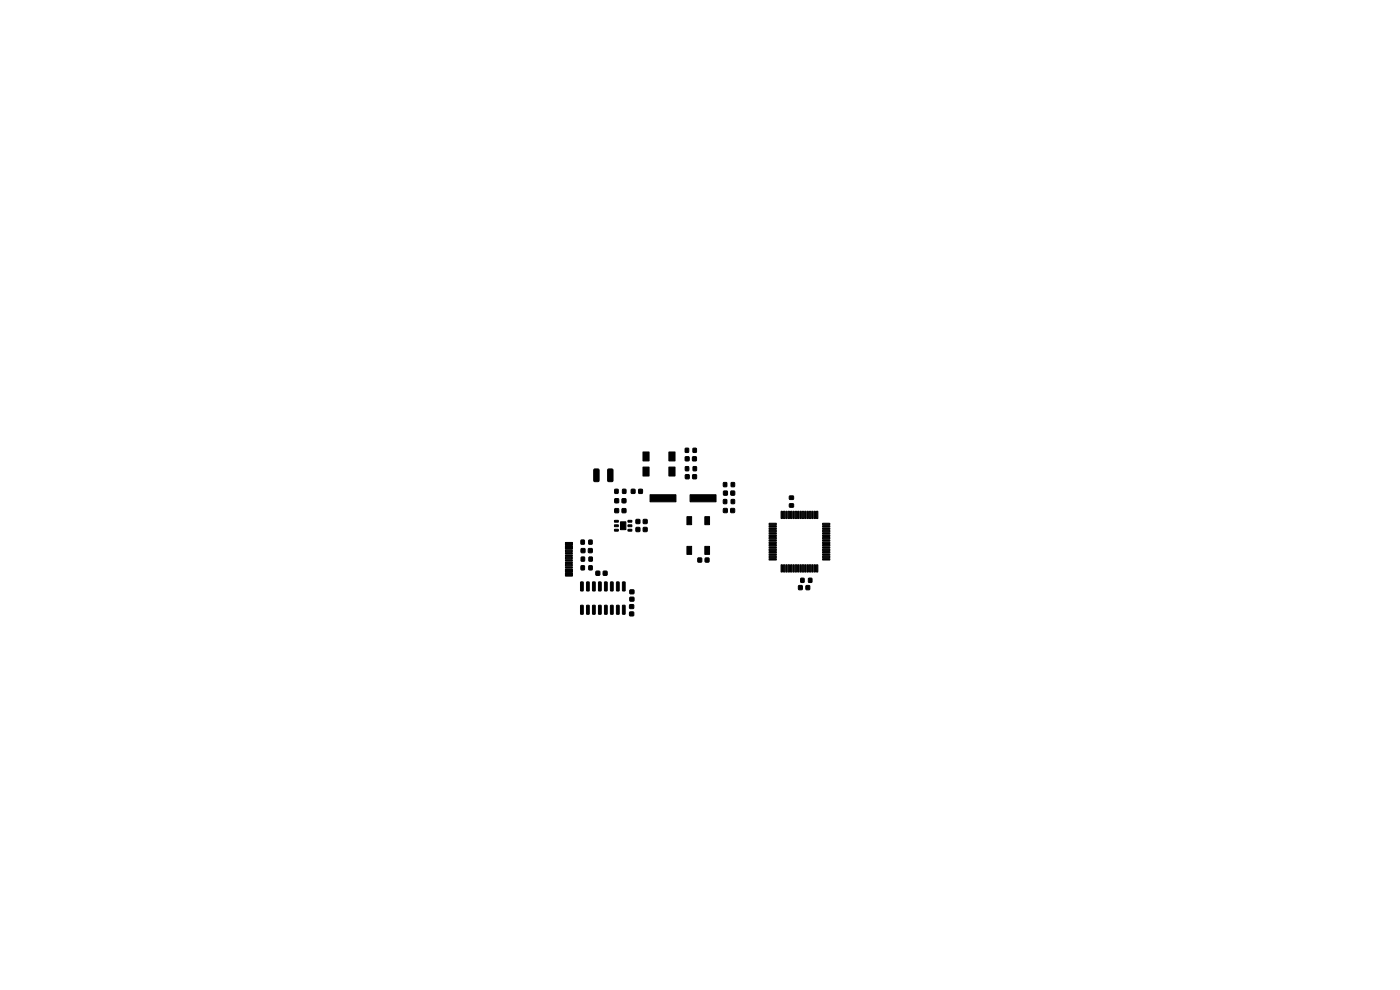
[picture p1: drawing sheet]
<svg xmlns="http://www.w3.org/2000/svg" width="297mm" height="210mm" viewBox="0 0 297 210" stroke-linecap="round" stroke-linejoin="round" font-family="sans-serif">
<g fill="#000" stroke="#000" stroke-width=".21">
<path d="M136.4 95.9h1.3v1.9h-1.3zM136.4 99.1h1.3v1.9h-1.3zM141.9 95.9h1.3v1.9h-1.3zM141.9 99.1h1.3v1.9h-1.3zM145.4 95.1h.7v.8h-.7zM145.4 99h.7v.8h-.7zM145.4 96.9h.8v.8h-.8zM147 95.1h.7v.8h-.7zM147.1 99h.6v.8h-.6zM146.9 96.9h.8v.8h-.8zM120 115.1h1.4v.6h-1.4zM120 115.9h1.4v.6h-1.4z"/>
<path d="M120 117.2h1.4v.3h-1.4zM120 118.2h1.4v.3h-1.4zM120 118.7h1.4v.3h-1.4zM120 119.7h1.4v.3h-1.4zM120 119.2h1.4v.3h-1.4zM120 117.7h1.4v.3h-1.4zM120 116.7h1.4v.3h-1.4zM123.3 114.6h.7v.8h-.7zM123.3 118.2h.7v.8h-.7zM123.3 116.4h.8v.8h-.8zM124.9 114.6h.7v.8h-.7zM125 118.2h.6v.8h-.6z"/>
<path d="M124.9 116.4h.7v.8h-.7zM126 99.5h.8l.3 .1v2.3l-.2 .3h-.7l-.2-.2zM129 99.5h.8l.2 .1 .1 2.3-.2 .3h-.7l-.3-.2zM130.4 110.4h.7l.1 .3-.8 .1zM130.4 111.4l.7-.1 .1 .4h-.8zM130.4 112.3h.7l.1 .3-.8 .1zM130.4 103.8h.7v.8h-.7zM130.4 107.9h.8v.8h-.8zM130.4 105.8h.8v.8h-.8zM132 107.9h.8v.8h-.8zM132 105.8h.8v.8h-.8zM132.1 103.8h.7v.8h-.7z"/>
<path d="M131.6 110.7h1.2v1.7h-1.2zM133.2 112.3h.8v.3l-.7 .1zM133.2 111.4l.8-.1v.4h-.7zM133.2 110.4h.8v.3l-.7 .1zM133.9 103.8h.8v.8h-.8zM134.9 110.2h.8v.8h-.8zM134.9 111.9h.8v.8h-.8zM135.5 103.8h.8v.8h-.8zM136.5 110.2h.8v.8h-.8zM136.5 111.9h.8v.8h-.8zM137.9 105h5.5v1.4h-5.5zM145.4 100.7h.8v.8h-.8z"/>
<path d="M145.7 115.9h1v1.7h-1zM145.7 109.6h1v1.7h-1zM147 100.7h.7v.8h-.7zM148.1 118.4h.7v.8h-.7zM149.6 118.4h.8v.8h-.8zM149.5 115.9h1v1.7h-1zM149.5 109.6h1v1.7h-1zM146.4 105h5.5v1.4h-5.5zM153.5 102.4h.7v.8h-.7zM153.5 106h.7v.8h-.7zM153.5 104.2h.8v.8h-.8zM153.5 107.9h.8v.8h-.8z"/>
<path d="M155.1 104.2h.7v.8h-.7zM155.1 102.4h.7v.8h-.7zM155.1 106h.7v.8h-.7zM155 107.9h.8v.8h-.8zM163.2 111h1.4l.1 .2-1.5 .1zM163.2 111.5h1.4l.1 .2-1.5 .1zM163.2 112h1.4l.1 .2-1.5 .1zM163.2 112.5h1.4l.1 .2-1.5 .1zM163.2 113h1.4l.1 .2-1.5 .1zM163.2 113.5h1.4l.1 .2-1.5 .1zM163.2 114h1.4l.1 .2-1.5 .1zM163.2 114.5h1.4l.1 .2-1.5 .1z"/>
<path d="M163.2 115h1.4l.1 .2-1.5 .1zM163.2 115.5h1.4l.1 .2-1.5 .1zM163.2 116h1.4l.1 .2-1.5 .1zM163.2 116.5h1.4l.1 .2-1.5 .1zM163.2 117h1.4l.1 .2-1.5 .1zM163.2 117.5h1.4l.1 .2-1.5 .1zM163.2 118h1.4l.1 .2-1.5 .1zM163.2 118.5h1.4l.1 .2-1.5 .1zM165.7 119.8l.3 .1-.1 1.5-.2-.1zM165.7 108.5h.3l-.1 1.5-.2-.1zM166.2 119.8l.3 .1-.1 1.5-.2-.1zM166.2 108.5h.3l-.1 1.5-.2-.1z"/>
<path d="M166.7 119.8l.3 .1-.1 1.5-.2-.1zM166.7 108.5h.3l-.1 1.5-.2-.1zM167.2 119.8l.3 .1-.1 1.5-.2-.1zM167.2 108.5h.3l-.1 1.5-.2-.1zM167.5 106.9h.8v.7h-.8zM167.5 105.2h.8v.7h-.8zM167.7 119.8l.3 .1-.1 1.5-.2-.1zM167.7 108.5h.3l-.1 1.5-.2-.1zM168.2 119.8l.3 .1-.1 1.5-.2-.1zM168.2 108.5h.3l-.1 1.5-.2-.1zM168.7 119.8l.3 .1-.1 1.5-.2-.1zM168.7 108.5h.3l-.1 1.5-.2-.1z"/>
<path d="M169.2 119.8l.3 .1-.1 1.5-.2-.1zM169.2 108.5h.3l-.1 1.5-.2-.1zM169.7 119.8l.3 .1-.1 1.5-.2-.1zM169.7 108.5h.3l-.1 1.5-.2-.1zM170.2 119.8l.3 .1-.1 1.5-.2-.1zM170.2 108.5h.3l-.1 1.5-.2-.1zM170.7 119.8l.3 .1-.1 1.5-.2-.1zM170.7 108.5h.3l-.1 1.5-.2-.1zM171.2 119.8l.3 .1-.1 1.5-.2-.1zM171.2 108.5h.3l-.1 1.5-.2-.1zM171.7 119.8l.3 .1-.1 1.5-.2-.1zM171.7 108.5h.3l-.1 1.5-.2-.1z"/>
<path d="M172.2 119.8l.3 .1-.1 1.5-.2-.1zM172.2 108.5h.3l-.1 1.5-.2-.1zM172.7 119.8l.3 .1-.1 1.5-.2-.1zM172.7 108.5h.3l-.1 1.5-.2-.1zM173.2 119.8l.3 .1-.1 1.5-.2-.1zM173.2 108.5h.3l-.1 1.5-.2-.1zM174.5 118.5h1.5v.2l-1.4 .1zM174.5 118h1.5v.2l-1.4 .1zM174.5 117.5h1.5v.2l-1.4 .1zM174.5 117h1.5v.2l-1.4 .1zM174.5 116.5h1.5v.2l-1.4 .1zM174.5 116h1.5v.2l-1.4 .1z"/>
<path d="M174.5 115.5h1.5v.2l-1.4 .1zM174.5 115h1.5v.2l-1.4 .1zM174.5 114.5h1.5v.2l-1.4 .1zM174.5 114h1.5v.2l-1.4 .1zM174.5 113.5h1.5v.2l-1.4 .1zM174.5 113h1.5v.2l-1.4 .1zM174.5 112.5h1.5v.2l-1.4 .1zM174.5 112h1.5v.2l-1.4 .1zM174.5 111.5h1.5v.2l-1.4 .1zM174.5 111h1.5v.2l-1.4 .1zM120 120.8h1.4v.6h-1.4zM120 121.6h1.4v.6h-1.4z"/>
<path d="M120 120.2h1.4v.3h-1.4zM123.3 120h.7v.9h-.7zM123.2 123.5h.5v1.9l-.5-.1zM123.2 128.4l.5 .1v1.8l-.5-.1zM124.5 123.5h.5l-.1 1.9-.5-.1zM124.5 128.4l.5 .1-.1 1.8-.5-.1zM124.9 120h.7v.9h-.7zM125.7 123.5h.6l-.1 1.9-.5-.1zM125.7 128.4l.6 .1-.1 1.8-.5-.1zM126.4 121.2h.8v.8h-.8zM127 123.5h.5v1.9l-.5-.1zM127 128.4l.5 .1v1.8l-.5-.1z"/>
<path d="M128.3 123.5h.5l-.1 1.9-.5-.1zM128.3 128.4l.5 .1-.1 1.8-.5-.1zM128 121.2h.8v.8h-.8zM129.5 123.5h.6l-.1 1.9-.5-.1zM129.5 128.4l.6 .1-.1 1.8-.5-.1zM130.8 123.5h.6l-.1 1.9-.5-.1zM130.8 128.4l.6 .1-.1 1.8-.5-.1zM132.1 123.5h.5l-.1 1.9-.5-.1zM132.1 128.4l.5 .1-.1 1.8-.5-.1zM133.6 129.8h.8v.8h-.8zM133.6 128.3h.8v.8h-.8zM133.6 125.2h.9v.7h-.9z"/>
<path d="M133.6 126.7h.9v.8h-.9zM169.4 124.2h.8v.9h-.8zM169.9 122.7h.7v.8h-.7zM171 124.2h.7v.9h-.7zM171.5 122.7h.7v.8h-.7z"/>
</g>
</svg>
